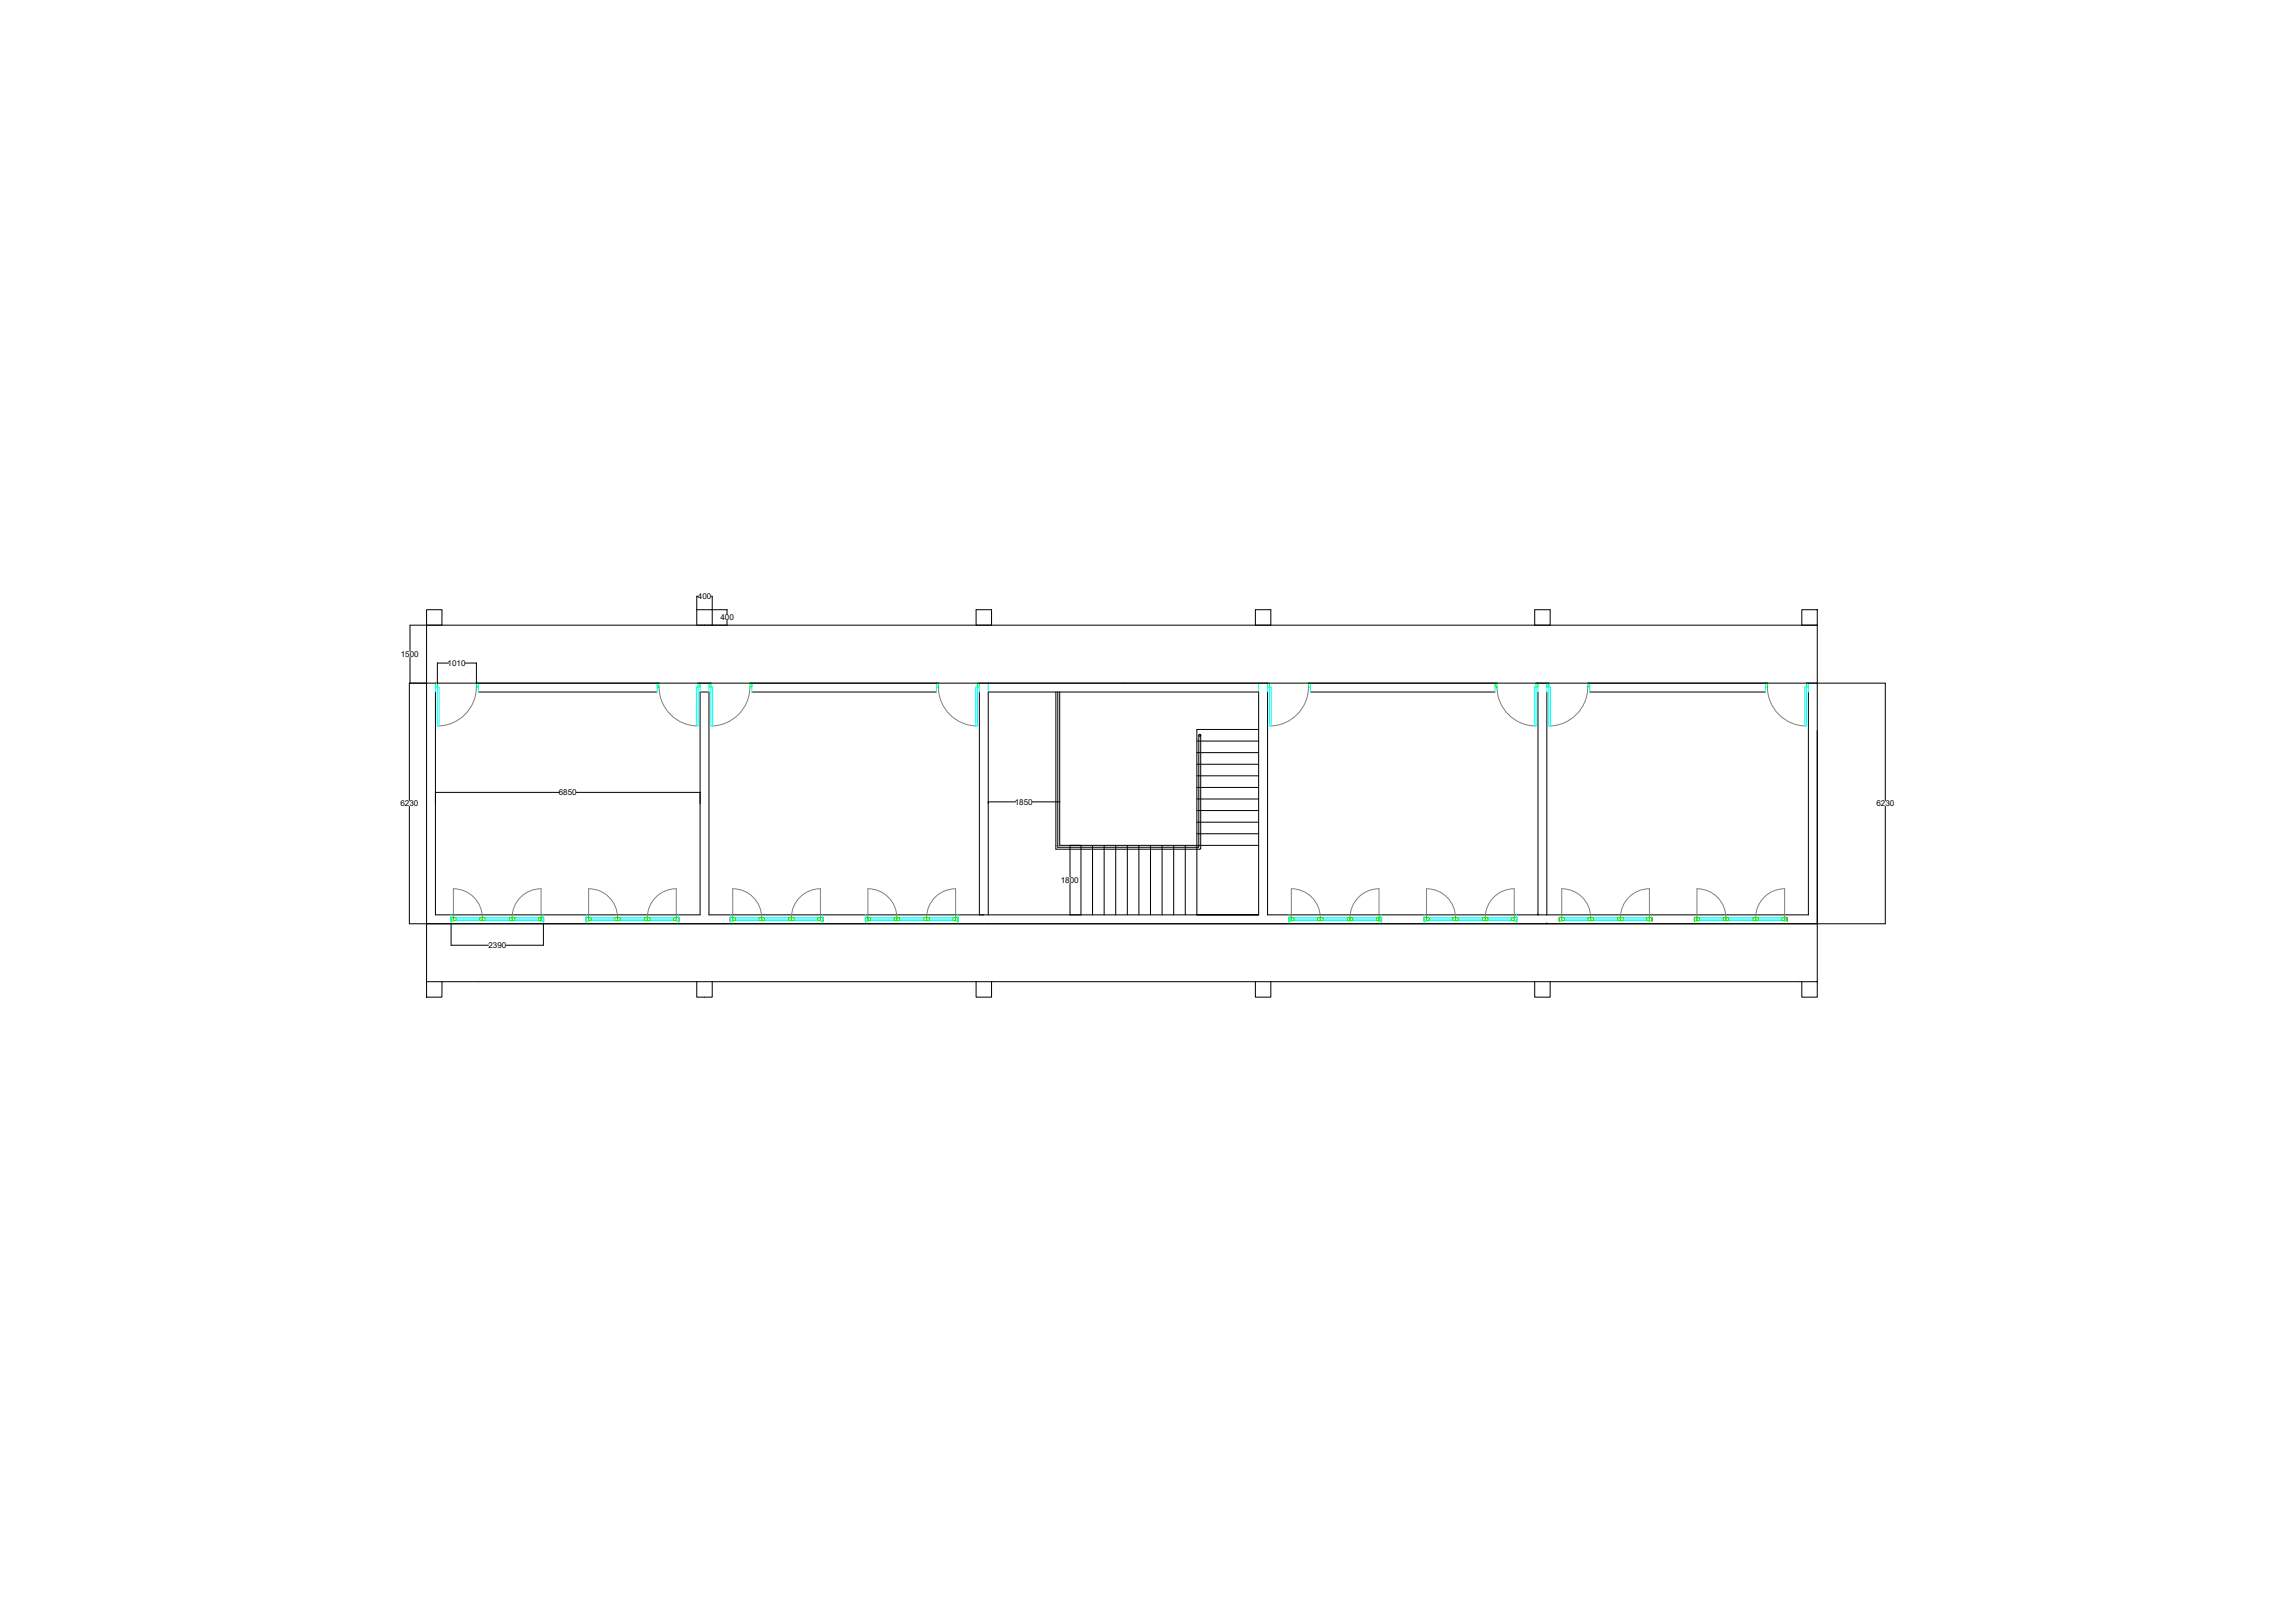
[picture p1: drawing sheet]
<svg xmlns="http://www.w3.org/2000/svg" width="594mm" height="420mm" viewBox="0 0 594 420" stroke-linecap="round" stroke-linejoin="round" font-family="sans-serif">
<defs><g id="words">
<g font-size="2.1">
<text x="180.7" y="155.1">400</text>
<text x="186.5" y="160.6">400</text>
<text x="103.7" y="170.1">1500</text>
<text x="115.9" y="172.4">1010</text>
<text x="103.6" y="208.7">6230</text>
<text x="144.6" y="205.9">6850</text>
<text x="262.7" y="208.3">1850</text>
<text x="485.7" y="208.7">6230</text>
<text x="274.6" y="228.6">1800</text>
<text x="126.4" y="245.4">2390</text>
</g>
</g></defs>
<!-- layer: 0 -->
<g fill="none" stroke="#000" stroke-width=".26">
<path d="M106.1 170.1v6.7M110.4 161.8h-4.3v6.8M112.7 179.1v57.7h68.5v-57.7h2.3v57.7h70v-57.7M112.7 176.9h375.3v30.3M123.8 179.1h46.3M194.6 179.1h47.8M255.8 179.1v57.7M325.8 179.1v57.7M328.1 179.1v57.7h70M339.2 179.1h47.8M398.1 179.1v57.7M400.4 179.1v57.7h67.7v-57.7"/>
<path d="M411.5 179.1h45.5M470.4 176.9v62.2M106 207.2v-30.3h4.4v62.2M106 208.8v30.3h382v-30.3M112.7 205.1h32M149.2 205.1h32M255.8 207.6h7.1M267.2 207.6l7.1 .1M398.1 236.8h.1M400.4 239.1h.1"/>
</g>
<!-- layer: AR windows -->
<g fill="none" stroke="#0ff" stroke-width=".26">
<path d="M116.8 236.8v2.3M118.1 237.9h6.1M118.1 238.3h6.1M118.1 237.6h6.1M125.6 237.9h6.3M125.6 238.3h6.3M125.6 237.6h6.3M133.3 237.9h6.1M133.3 238.3h6.1M133.3 237.6h6.1M140.7 236.8v2.3M151.8 236.8v2.3"/>
<path d="M153.1 237.9h6.1M153.1 238.3h6.1M153.1 237.6h6.1M160.6 237.9h6.3M160.6 238.3h6.3M160.6 237.6h6.3M168.3 237.9h6.1M168.3 238.3h6.1M168.3 237.6h6.1M175.7 236.8v2.3M189.1 236.8v2.3M190.4 237.9h6.1"/>
<path d="M190.4 238.3h6.1M190.4 237.6h6.1M197.9 237.9h6.3M197.9 238.3h6.3M197.9 237.6h6.3M205.6 237.9h6.1M205.6 238.3h6.1M205.6 237.6h6.1M213 236.8v2.3M224.1 236.8v2.3M225.4 237.9h6.1M225.4 238.3h6.1"/>
<path d="M225.4 237.6h6.1M232.9 237.9h6.3M232.9 238.3h6.3M232.9 237.6h6.3M240.6 237.9h6.1M240.6 238.3h6.1M240.6 237.6h6.1M248 236.8v2.3M333.7 236.8v2.3M335 237.9h6.1M335 238.3h6.1M335 237.6h6.1"/>
<path d="M342.5 237.9h6.3M342.5 238.3h6.3M342.5 237.6h6.3M350.2 237.9h6.1M350.2 238.3h6.1M350.2 237.6h6.1M357.6 236.8v2.3M368.7 236.8v2.3M370 237.9h6.1M370 238.3h6.1M370 237.6h6.1M377.5 237.9h6.3"/>
<path d="M377.5 238.3h6.3M377.5 237.6h6.3M385.2 237.9h6.1M385.2 238.3h6.1M385.2 237.6h6.1M392.6 236.8h.1M392.6 236.8v2.3M405 237.9h6.1M405 238.3h6.1M405 237.6h6.1M412.5 237.9h6.3M412.5 238.3h6.3"/>
<path d="M412.5 237.6h6.3M420.2 237.9h6.1M420.2 238.3h6.1M420.2 237.6h6.1M440 237.9h6.1M440 238.3h6.1M440 237.6h6.1M447.5 237.9h6.3M447.5 238.3h6.3M447.5 237.6h6.3M455.2 237.9h6.1M455.2 238.3h6.1"/>
<path d="M455.2 237.6h6.1"/>
</g>
<!-- layer: AR doors -->
<g fill="none" stroke="#0f0" stroke-width=".26">
<path d="M112.7 176.9h.5v.9h-.5zM123.3 176.9h.5v.9h-.5zM170.1 176.9h.5v.9h-.5zM180.7 176.9h.5v.9h-.5zM183.5 176.9h.5v.9h-.5zM194.1 176.9h.5v.9h-.5zM242.4 176.9h.5v.9h-.5zM253 176.9h.5v.9h-.5zM328.1 176.9h.5v.9h-.5zM338.7 176.9h.5v.9h-.5zM387 176.9h.5v.9h-.5zM397.6 176.9h.5v.9h-.5z"/>
<path d="M400.4 176.9h.5v.9h-.5zM411 176.9h.5v.9h-.5zM457 176.9h.5v.9h-.5zM467.6 176.9h.5v.9h-.5z"/>
</g>
<path d="M123.3 177.8a10.1 10.1 0 0 1-10.1 10.1M170.6 177.8a10.1 10.1 0 0 0 10.1 10.1M194.1 177.8a10.1 10.1 0 0 1-10.1 10.1M242.9 177.8a10.1 10.1 0 0 0 10.1 10.1M338.7 177.8a10.1 10.1 0 0 1-10.1 10.1M387.5 177.8a10.1 10.1 0 0 0 10.1 10.1M411 177.8a10.1 10.1 0 0 1-10.1 10.1M457.5 177.8a10.1 10.1 0 0 0 10.1 10.1" fill="none" stroke="#808080" stroke-width=".26"/>
<g fill="none" stroke="#0ff" stroke-width=".26">
<path d="M112.7 176.9v2.2M113.2 177.8h.5v10.1h-.5zM123.8 176.9v2.2M170.1 176.9v2.2M180.3 177.8h.4v10.1h-.4zM181.2 176.9v2.2M183.5 176.9v2.2M184 177.8h.5v10.1h-.5zM194.6 176.9v2.2M242.4 176.9v2.2M252.6 177.8h.4v10.1h-.4zM253.5 176.9v2.2"/>
<path d="M255.8 176.9v2.2M325.8 176.9v2.2M328.1 176.9v2.2M328.6 177.8h.5v10.1h-.5zM339.2 176.9v2.2M387 176.9v2.2M397.2 177.8h.4v10.1h-.4zM398.1 176.9v2.2M400.4 176.9v2.2M400.9 177.8h.5v10.1h-.5zM411.5 176.9v2.2M457 176.9v2.2"/>
<path d="M467.2 177.8h.4v10.1h-.4zM468.1 176.9v2.2"/>
</g>
<!-- layer: walls -->
<g fill="none" stroke="#000" stroke-width=".26">
<path d="M110.4 157.8h4v4h-4zM180.4 157.8h4v4h-4zM252.7 157.8h4v4h-4zM325 157.8h4v4h-4zM397.3 157.8h4v4h-4zM466.4 157.8h4v4h-4zM112.7 176.9h-2.3v-15.1h360v15.1h-2.3M253.5 176.9h74.6M255.8 179.1h70M273.3 179.1v39.7M273.8 179.1v39.7M274.3 179.1v39.7h51.5"/>
<path d="M309.8 197.8h16M309.8 194.8h16M309.8 191.8h16M310.3 190.3v29h-36.5M310.8 190.3l-.1 29.5h-37.4M325.8 188.8h-16v48h16h-72.3h1.2M279.8 218.8v18M282.8 218.8v18M285.8 218.8v18M288.8 218.8v18M291.8 218.8v18M294.8 218.8v18"/>
<path d="M297.8 218.8v18M300.8 218.8v18M303.8 218.8v18M306.8 218.8v18M309.8 215.8h16M309.8 212.8h16M309.8 209.8h16M309.8 206.8h16M309.8 203.8h16M309.8 200.8h16M110.4 239.1v15M255.8 239.1h70"/>
<path d="M398.1 236.8h2.3M470.4 239.1v15M110.4 254.1h4v4h-4zM114.4 254.1h66M180.4 254.1h4v4h-4zM184.4 254.1h282M252.7 254.1v4h4v-4M325 254.1v4h4v-4M397.3 254.1v4h4v-4M466.4 254.1h4v4h-4z"/>
<circle cx="310.6" cy="190.3" r=".25"/>
</g>
<!-- layer: AR windows -->
<g fill="none" stroke="#808080" stroke-width=".26">
<path d="M116.7 237.5l.1 .9zM117.4 230.1a7.5 7.5 0 0 1 7.5 7.5M117.4 230.1v7.5M132.6 237.6a7.5 7.5 0 0 1 7.5-7.5v7.5M140.7 237.5l.1 .9zM151.7 237.5l.1 .9zM152.4 230.1a7.5 7.5 0 0 1 7.5 7.5M152.4 230.1v7.5M167.6 237.6a7.5 7.5 0 0 1 7.5-7.5v7.5M175.7 237.5l.1 .9zM189 237.5l.1 .9zM197.2 237.6a7.5 7.5 0 0 0-7.5-7.5v7.5"/>
<path d="M204.9 237.6a7.5 7.5 0 0 1 7.5-7.5v7.5M213 237.5l.1 .9zM224 237.5l.1 .9zM232.2 237.6a7.5 7.5 0 0 0-7.5-7.5v7.5M239.9 237.6a7.5 7.5 0 0 1 7.5-7.5v7.5M248 237.5l.1 .9zM333.6 237.5l.1 .9zM341.8 237.6a7.5 7.5 0 0 0-7.5-7.5v7.5M349.5 237.6a7.5 7.5 0 0 1 7.5-7.5v7.5M357.6 237.5l.1 .9zM368.6 237.5l.1 .9zM376.8 237.6a7.5 7.5 0 0 0-7.5-7.5v7.5"/>
<path d="M384.5 237.6a7.5 7.5 0 0 1 7.5-7.5v7.5M392.6 237.5l.1 .9zM403.6 237.5l.1 .9zM411.8 237.6a7.5 7.5 0 0 0-7.5-7.5v7.5M419.5 237.6a7.5 7.5 0 0 1 7.5-7.5v7.5M427.6 237.5l.1 .9zM438.6 237.5l.1 .9zM446.8 237.6a7.5 7.5 0 0 0-7.5-7.5v7.5M462 230.1a7.5 7.5 0 0 0-7.5 7.5M462 230.1v7.5M462.6 237.5l.1 .9z"/>
</g>
<g fill="none" stroke="#0f0" stroke-width=".26">
<path d="M116.8 237.5l.6 .1 .1 .8h-.7zM117.4 237.6h.7v.7h-.7zM124.2 237.6h.7v.7h-.7zM124.9 237.6h.7v.7h-.7zM131.9 237.6h.7v.7h-.7zM132.6 237.6h.7v.7h-.7zM139.4 237.6h.7v.7h-.7zM140.1 237.6l.6-.1v.9h-.7zM151.8 237.5l.6 .1 .1 .8h-.7zM152.4 237.6h.7v.7h-.7zM159.2 237.6h.7v.7h-.7zM159.9 237.6h.7v.7h-.7z"/>
<path d="M166.9 237.6h.7v.7h-.7zM167.6 237.6h.7v.7h-.7zM174.4 237.6h.7v.7h-.7zM175.1 237.6l.6-.1v.9h-.7zM189.1 237.5l.6 .1 .1 .8h-.7zM189.7 237.6h.7v.7h-.7zM196.5 237.6h.7v.7h-.7zM197.2 237.6h.7v.7h-.7zM204.2 237.6h.7v.7h-.7zM204.9 237.6h.7v.7h-.7zM211.7 237.6h.7v.7h-.7zM212.5 237.5h.5v.9h-.7z"/>
<path d="M224.1 237.5l.6 .1 .1 .8h-.7zM224.7 237.6h.7v.7h-.7zM231.5 237.6h.7v.7h-.7zM232.2 237.6h.7v.7h-.7zM239.2 237.6h.7v.7h-.7zM239.9 237.6h.7v.7h-.7zM246.7 237.6h.7v.7h-.7zM247.5 237.5h.5v.9h-.7zM333.7 237.5l.6 .1 .1 .8h-.7zM334.3 237.6h.7v.7h-.7zM341.1 237.6h.7v.7h-.7zM341.8 237.6h.7v.7h-.7z"/>
<path d="M348.8 237.6h.7v.7h-.7zM349.5 237.6h.7v.7h-.7zM356.3 237.6h.7v.7h-.7zM357 237.6l.6-.1v.9h-.7zM368.7 237.5l.6 .1 .1 .8h-.7zM369.3 237.6h.7v.7h-.7zM376.1 237.6h.7v.7h-.7zM376.8 237.6h.7v.7h-.7zM383.8 237.6h.7v.7h-.7zM384.5 237.6h.7v.7h-.7zM391.3 237.6h.7v.7h-.7zM392.1 237.5h.5v.9h-.7z"/>
<path d="M403.7 237.5l.6 .1 .1 .8h-.7zM404.3 237.6h.7v.7h-.7zM411.1 237.6h.7v.7h-.7zM411.8 237.6h.7v.7h-.7zM418.8 237.6h.7v.7h-.7zM419.5 237.6h.7v.7h-.7zM426.3 237.6h.7v.7h-.7zM427.1 237.5h.5v.9h-.7zM438.7 237.5l.6 .1 .1 .8h-.7zM439.3 237.6h.7v.7h-.7zM446.1 237.6h.7v.7h-.7zM446.8 237.6h.7v.7h-.7z"/>
<path d="M453.8 237.6h.7v.7h-.7zM454.5 237.6h.7v.7h-.7zM461.3 237.6h.7v.7h-.7zM462.1 237.5h.5v.9h-.7z"/>
</g>
<!-- layer: G+1 -->
<g fill="none" stroke="#000" stroke-width=".26">
<path d="M180.7 154.4h-.3v3.4M184 154.4h.4v3.4h3.8v1.3M113.2 171.7v5.1M113.2 171.7h2.9M120.4 171.7h2.9M123.3 171.7v5.1M188.2 160.6v1.2h-3.8M273.3 218.8v1M273.8 218.8v.5M279.8 218.8h-2.8v8.3M116.8 239.1v5.6h9.7M140.7 239.1v5.6h-9.7"/>
<path d="M277 228.6v8.2h2.8"/>
</g>
<use href="#words"/>
</svg>
